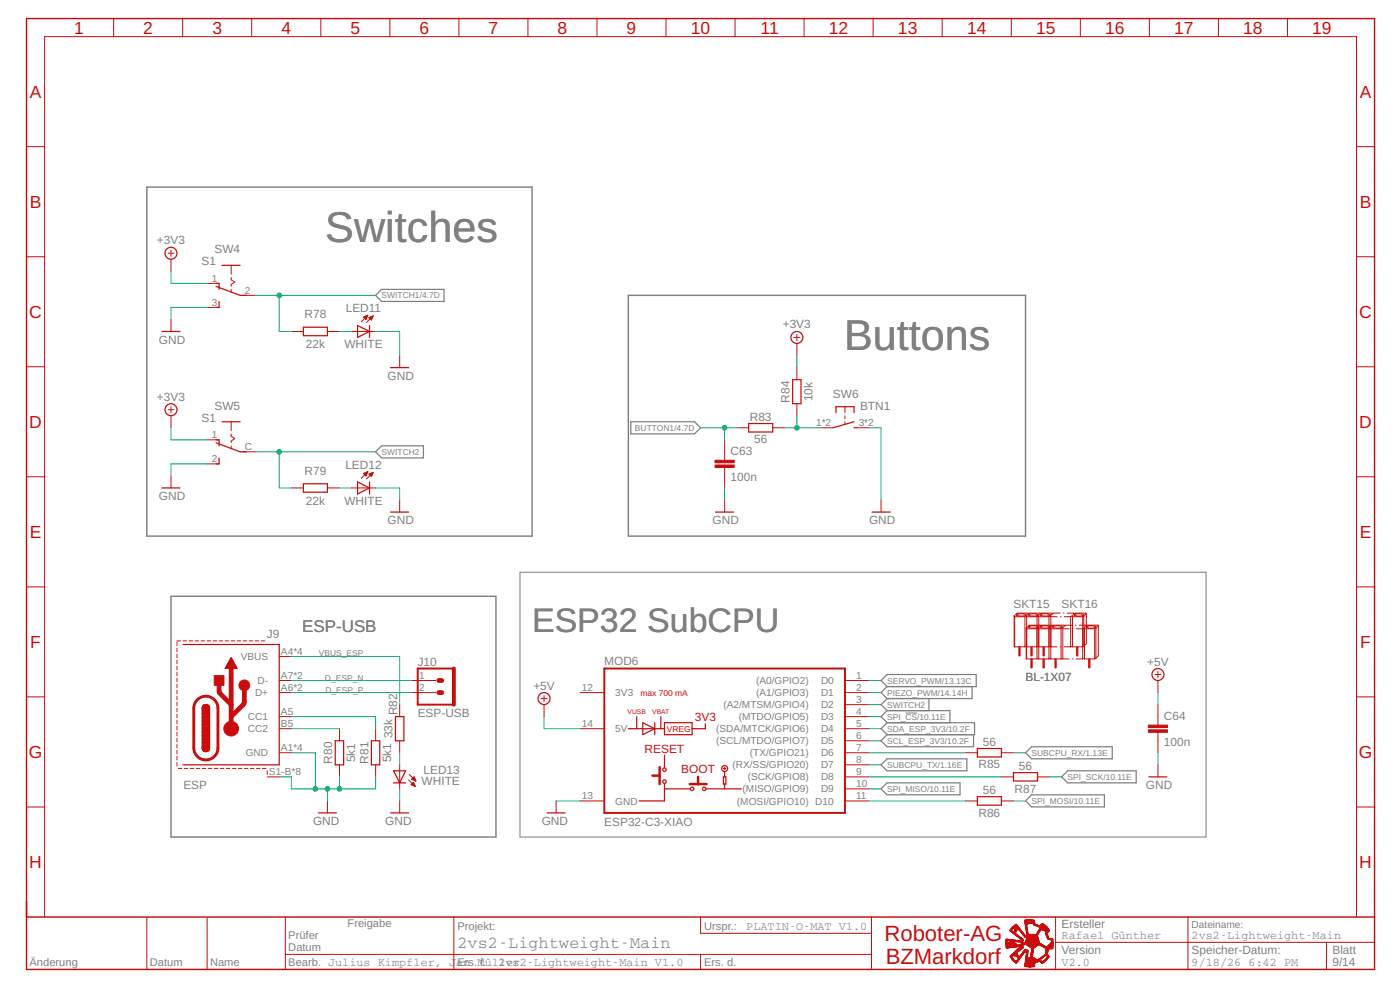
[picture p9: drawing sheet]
<svg xmlns="http://www.w3.org/2000/svg" width="287mm" height="203mm" viewBox="0 0 287 203" stroke-linecap="round" stroke-linejoin="round" font-family="sans-serif">
<defs><g id="words">
<g font-size="8.8" fill="#808080">
<text x="66.7" y="49.6">Switches</text>
<text x="173.1" y="71.8">Buttons</text>
</g>
<text font-size="7" fill="#808080" x="109.1" y="129.7">ESP32 SubCPU</text>
<g font-size="4.5" fill="#c90d0c">
<text x="181.4" y="192.9">Roboter-AG</text>
<text x="181.7" y="197.7">BZMarkdorf</text>
</g>
<g font-size="3.6" fill="#c90d0c">
<text x="15.2" y="6.9">1</text>
<text x="29.4" y="6.9">2</text>
<text x="43.6" y="6.9">3</text>
<text x="57.7" y="6.9">4</text>
<text x="71.9" y="6.9">5</text>
<text x="86" y="6.9">6</text>
<text x="100.2" y="6.9">7</text>
<text x="114.4" y="6.9">8</text>
<text x="128.5" y="6.9">9</text>
<text x="141.7" y="6.9">10</text>
<text x="156" y="6.9">11</text>
<text x="170" y="6.9">12</text>
<text x="184.2" y="6.9">13</text>
<text x="198.4" y="6.9">14</text>
<text x="212.5" y="6.9">15</text>
<text x="226.7" y="6.9">16</text>
<text x="240.8" y="6.9">17</text>
<text x="255" y="6.9">18</text>
<text x="269.2" y="6.9">19</text>
<text x="6.1" y="20.1">A</text>
<text x="278.9" y="20.1">A</text>
<text x="6.1" y="42.6">B</text>
<text x="278.9" y="42.6">B</text>
<text x="6" y="65.2">C</text>
<text x="278.8" y="65.2">C</text>
<text x="6" y="87.8">D</text>
<text x="278.8" y="87.8">D</text>
<text x="6.1" y="110.4">E</text>
<text x="278.9" y="110.4">E</text>
<text x="6.2" y="132.9">F</text>
<text x="279" y="132.9">F</text>
<text x="5.9" y="155.5">G</text>
<text x="278.7" y="155.5">G</text>
<text x="6" y="178.1">H</text>
<text x="278.8" y="178.1">H</text>
</g>
<g font-size="3.5" fill="#808080">
<text x="62" y="129.7">ESP-USB</text>
<text x="93.8" y="194.4">2vs2-Lightweight-Main</text>
</g>
<g font-size="2.4" fill="#808080">
<text x="32.2" y="50.1">+3V3</text>
<text x="44" y="51.9">SW4</text>
<text x="41.3" y="54.4">S1</text>
<text x="62.5" y="65.3">R78</text>
<text x="70.9" y="64">LED11</text>
<text x="32.6" y="70.5">GND</text>
<text x="62.7" y="71.5">22k</text>
<text x="70.7" y="71.5">WHITE</text>
<text x="160.6" y="67.4">+3V3</text>
<text x="79.5" y="77.9">GND</text>
<text x="32.2" y="82.2">+3V3</text>
<text x="162" y="82.6" transform="rotate(-90 162 82.6)">R84</text>
<text x="166.7" y="82.3" transform="rotate(-90 166.7 82.3)">10k</text>
<text x="170.8" y="81.6">SW6</text>
<text x="41.3" y="86.5">S1</text>
<text x="44" y="84">SW5</text>
<text x="153.8" y="86.3">R83</text>
<text x="176.4" y="84">BTN1</text>
<text x="149.9" y="93.4">C63</text>
<text x="154.7" y="91">56</text>
<text x="62.5" y="97.4">R79</text>
<text x="70.8" y="96.1">LED12</text>
<text x="149.9" y="98.6">100n</text>
<text x="32.6" y="102.6">GND</text>
<text x="62.7" y="103.5">22k</text>
<text x="70.7" y="103.5">WHITE</text>
<text x="79.5" y="107.5">GND</text>
<text x="146.2" y="107.5">GND</text>
<text x="178.3" y="107.5">GND</text>
<text x="207.9" y="124.8">SKT15</text>
<text x="217.8" y="124.8">SKT16</text>
<text x="54.7" y="130.9">J9</text>
<text x="85.7" y="136.5">J10</text>
<text x="123.9" y="136.5">MOD6</text>
<text x="235.3" y="136.5">+5V</text>
<text x="109.4" y="141.4">+5V</text>
<text x="210.3" y="139.6">BL-1X07</text>
<text x="81.5" y="146.7" transform="rotate(-90 81.5 146.7)">R82</text>
<text x="85.7" y="147">ESP-USB</text>
<text x="238.7" y="147.7">C64</text>
<text x="80.5" y="151.4" transform="rotate(-90 80.5 151.4)">33k</text>
<text x="201.6" y="152.9">56</text>
<text x="238.7" y="152.9">100n</text>
<text x="37.6" y="161.8">ESP</text>
<text x="68.1" y="156.6" transform="rotate(-90 68.1 156.6)">R80</text>
<text x="72.8" y="156.3" transform="rotate(-90 72.8 156.3)">5k1</text>
<text x="75.6" y="156.6" transform="rotate(-90 75.6 156.6)">R81</text>
<text x="80.3" y="156.3" transform="rotate(-90 80.3 156.3)">5k1</text>
<text x="86.5" y="160.9">WHITE</text>
<text x="86.9" y="158.8">LED13</text>
<text x="200.7" y="157.6">R85</text>
<text x="209" y="157.9">56</text>
<text x="235" y="161.8">GND</text>
<text x="200.7" y="167.5">R86</text>
<text x="201.6" y="162.8">56</text>
<text x="208.1" y="162.5">R87</text>
<text x="64.2" y="169.2">GND</text>
<text x="79" y="169.2">GND</text>
<text x="111.1" y="169.2">GND</text>
<text x="123.9" y="169.5">ESP32-C3-XIAO</text>
<text x="153.1" y="190.8">PLATIN-O-MAT V1.0</text>
<text x="217.8" y="190.3">Ersteller</text>
<text x="217.8" y="195.7">Version</text>
<text x="217.8" y="192.7">Rafael Günther</text>
<text x="244.4" y="195.7">Speicher-Datum:</text>
<text x="244.4" y="192.7">2vs2-Lightweight-Main</text>
<text x="273.3" y="195.7">Blatt</text>
<text x="102.2" y="198.2">2vs2-Lightweight-Main V1.0</text>
<text x="217.8" y="198.2">V2.0</text>
<text x="244.4" y="198.2">9/18/26 6:42 PM</text>
<text x="273.3" y="198.2">9/14</text>
</g>
<g font-size="2.4" fill="#c90d0c">
<text x="142.5" y="148">3V3</text>
<text x="132.2" y="154.4">RESET</text>
<text x="139.7" y="158.6">BOOT</text>
</g>
<g font-size="2.3" fill="#808080">
<text x="71.3" y="190.2">Freigabe</text>
<text x="93.8" y="190.8">Projekt:</text>
<text x="144.4" y="190.8">Urspr.:</text>
<text x="59.1" y="195.1">Datum</text>
<text x="59.1" y="192.7">Prüfer</text>
<text x="6.1" y="198.2">Änderung</text>
<text x="30.7" y="198.2">Datum</text>
<text x="43.1" y="198.2">Name</text>
<text x="59.1" y="198.1">Bearb. Julius Kimpfler, Jan Müller</text>
<text x="93.8" y="198.2">Ers. f.</text>
<text x="144.4" y="198.2">Ers. d.</text>
</g>
<g font-size="2.1" fill="#808080">
<text x="43.4" y="57.8">1</text>
<text x="43.4" y="62.7">3</text>
<text x="50.2" y="60.2">2</text>
<text x="43.4" y="89.9">1</text>
<text x="167.4" y="87.4">1*2</text>
<text x="176.1" y="87.4">3*2</text>
<text x="43.4" y="94.8">2</text>
<text x="50.2" y="92.3">C</text>
<text x="49.4" y="135.4">VBUS</text>
<text x="57.6" y="134.3">A4*4</text>
<text x="52.3" y="142.8">D+</text>
<text x="52.8" y="140.3">D-</text>
<text x="57.6" y="139.2">A7*2</text>
<text x="57.6" y="141.7">A6*2</text>
<text x="85.9" y="139.2">1</text>
<text x="85.9" y="141.7">2</text>
<text x="119.4" y="141.7">12</text>
<text x="126.2" y="142.8">3V3</text>
<text x="155.1" y="140.3">(A0/GPIO2)</text>
<text x="155.1" y="142.8">(A1/GPIO3)</text>
<text x="168.4" y="140.3">D0</text>
<text x="168.4" y="142.8">D1</text>
<text x="175.6" y="139.2">1</text>
<text x="175.6" y="141.7">2</text>
<text x="50.9" y="147.7">CC1</text>
<text x="57.6" y="146.6">A5</text>
<text x="57.6" y="149.1">B5</text>
<text x="119.4" y="149.1">14</text>
<text x="148.4" y="145.3">(A2/MTSM/GPIO4)</text>
<text x="151.5" y="147.7">(MTDO/GPIO5)</text>
<text x="168.4" y="145.3">D2</text>
<text x="168.4" y="147.7">D3</text>
<text x="175.6" y="144.2">3</text>
<text x="175.6" y="146.6">4</text>
<text x="175.6" y="149.1">5</text>
<text x="50.4" y="155.1">GND</text>
<text x="50.9" y="150.2">CC2</text>
<text x="57.6" y="154">A1*4</text>
<text x="126.2" y="150.2">5V</text>
<text x="146.9" y="150.2">(SDA/MTCK/GPIO6)</text>
<text x="146.9" y="152.7">(SCL/MTDO/GPIO7)</text>
<text x="153.8" y="155.1">(TX/GPIO21)</text>
<text x="168.4" y="150.2">D4</text>
<text x="168.4" y="152.7">D5</text>
<text x="168.4" y="155.1">D6</text>
<text x="175.6" y="151.6">6</text>
<text x="175.6" y="154">7</text>
<text x="55.2" y="159">S1-B*8</text>
<text x="150.2" y="157.6">(RX/SS/GPIO20)</text>
<text x="153.4" y="160.1">(SCK/GPIO8)</text>
<text x="168.4" y="160.1">D8</text>
<text x="168.4" y="157.6">D7</text>
<text x="175.6" y="161.5">10</text>
<text x="175.6" y="159">9</text>
<text x="175.6" y="156.5">8</text>
<text x="119.4" y="163.9">13</text>
<text x="126.2" y="165">GND</text>
<text x="151.2" y="165">(MOSI/GPIO10) D10</text>
<text x="152.3" y="162.5">(MISO/GPIO9)</text>
<text x="168.4" y="162.5">D9</text>
<text x="175.6" y="163.9">11</text>
<text x="244.4" y="190.3">Dateiname:</text>
</g>
<g font-size="1.7" fill="#808080">
<text x="78.3" y="61.2">SWITCH1/4.7D</text>
<text x="130.2" y="88.4">BUTTON1/4.7D</text>
<text x="78.3" y="93.3">SWITCH2</text>
<text x="65.4" y="134.6">VBUS_ESP</text>
<text x="66.7" y="139.6">D_ESP_N</text>
<text x="66.8" y="142.1">D_ESP_P</text>
<text x="182" y="140.2">SERVO_PWM/13.13C</text>
<text x="182" y="142.7">PIEZO_PWM/14.14H</text>
<text x="182" y="147.6">SPI_CS/10.11E</text>
<text x="182" y="145.1">SWITCH2</text>
<text x="182" y="150.1">SDA_ESP_3V3/10.2F</text>
<text x="182" y="152.5">SCL_ESP_3V3/10.2F</text>
<text x="211.6" y="155">SUBCPU_RX/1.13E</text>
<text x="182" y="157.5">SUBCPU_TX/1.16E</text>
<text x="219" y="159.9">SPI_SCK/10.11E</text>
<text x="182" y="162.4">SPI_MISO/10.11E</text>
<text x="211.6" y="164.9">SPI_MOSI/10.11E</text>
</g>
<g font-size="1.7" fill="#c90d0c">
<text x="131.3" y="142.7">max 700 mA</text>
<text x="136.8" y="150.1">VREG</text>
</g>
<g font-size="1.4" fill="#c90d0c">
<text x="128.7" y="146.5">VUSB</text>
<text x="133.8" y="146.5">VBAT</text>
</g>
</g></defs>
<path d="M30.1 38.4h79v71.6h-79zM128.9 60.6h81.5v49.4h-81.5zM35.1 122.3h66.6v49.4h-66.6z" fill="none" stroke="#808080" stroke-width=".3"/>
<path d="M106.7 117.4h140.7v54.3h-140.7zM185.7 146.2h2.4" fill="none" stroke="#808080" stroke-width=".21"/>
<g fill="none" stroke="#808080" stroke-width=".25">
<path d="M77 60.6l1.3-1.2h12.8v2.4h-12.8zM77 92.7l1.3-1.3h8.5v2.5h-8.5zM129.4 86.5h13.1l1.2 1.2-1.2 1.3h-13.1zM180.7 139.6l1.2-1.3h18.3v2.5h-18.3zM180.7 156.9l1.2-1.3h16.4v2.5h-16.4zM181.9 150.7l-1.2 1.2 1.2 1.3h17.8v-2.5M181.9 148.2l-1.2 1.3 1.2 1.2M181.9 148.2h18v2.5h-18M181.9 145.8l-1.2 1.2 1.2 1.2M181.9 145.8h12.9v2.4M181.9 143.3l-1.2 1.2 1.2 1.3M181.9 140.8l-1.2 1.2 1.2 1.3"/>
<path d="M190.5 143.3v2.5M199.4 140.8v2.5h-17.5M210.4 154.4l1.2-1.2h16.5v2.4h-16.5zM219 158.1h14v2.5h-14l-1.2-1.3zM180.7 161.8l1.2-1.2h15v2.4h-15zM211.6 163h14.9v2.5h-14.9l-1.2-1.2z"/>
</g>
<g fill="none" stroke="#c90d0c" stroke-width=".25">
<path d="M44.3 58.7l5 1.9h1.2M44.3 58.1h.6v1.3M45.6 54.4h3.7M33.2 68h3.7M44.9 61.8v1.3h-.6M62.2 67.1h5v1.8h-5zM73.3 66.8l2.5 1.2-2.5 1.2zM75.8 66.8v2.4M80.1 75.4h3.7M162.6 77.9h1.7v4.9h-1.7zM44.3 90.2h.6v1.2M44.3 90.8l5 1.9h1.2"/>
<path d="M44.9 93.9v1.2h-.6M45.6 86.5h3.7M62.2 99.2h5v1.7h-5zM73.3 98.8l2.5 1.3-2.5 1.2zM75.8 98.8v2.5M153.6 86.9h4.9v1.7h-4.9zM171.5 84.6v-1.2h3.7v1.2M175.2 87.7h.6M175.2 86.5l-4.3 1.2M33.2 100.1h3.7M80.1 105h3.7M146.8 105h3.7"/>
<path d="M178.9 105h3.7M37.5 132.2h19.8v24.7h-19.8M68.8 151.9h1.7v5h-1.7zM76.2 151.9h1.7v5h-1.7zM80.7 158.1h2.5l-1.2 2.5zM81.1 147h1.7v4.9h-1.7zM128.9 149.5h7.4M130.6 147v2.5M131.8 148.2l2.5 1.3-2.5 1.2zM134.3 148.2v2.5M135.6 147v2.5M136.3 148.2h5.7v2.5h-5.7z"/>
<path d="M136.3 154.9v2.5M144.7 148.5v1h-2.7M148.4 159.3h.5v1.5h-.5zM148.4 157.6h.5M148.6 157.4v.5M148.6 158.3v1M200.5 153.5h4.9v1.8h-4.9zM207.9 158.5h4.9v1.7h-4.9zM235.6 159.3h3.8M65.3 166.7h3.7M80.1 166.7h3.7M80.7 160.6h2.5"/>
<path d="M112.2 166.7h3.7M136.3 160.8v3.5h-5.2M136.3 161.8h5.2M144.9 161.8h7.2M148.6 160.8v1M200.5 163.4h4.9v1.7h-4.9z"/>
<circle cx="35.1" cy="51.9" r="1.23"/>
<circle cx="163.4" cy="69.2" r="1.23"/>
<circle cx="35.1" cy="84" r="1.23"/>
<circle cx="237.5" cy="138.3" r="1.23"/>
<circle cx="111.6" cy="143.3" r="1.23"/>
<circle cx="136.3" cy="157.9" r=".36"/>
<circle cx="148.6" cy="157.6" r=".61"/>
<circle cx="136.3" cy="160.3" r=".36"/>
<circle cx="142" cy="161.8" r=".36"/>
<circle cx="144.4" cy="161.8" r=".36"/>
</g>
<g fill="none" stroke="#c90d0c" stroke-width=".21">
<path d="M23.3 3.8v3.7M37.5 3.8v3.7M51.6 3.8v3.7M65.8 3.8v3.7M80 3.8v3.7M94.1 3.8v3.7M108.3 3.8v3.7M122.4 3.8v3.7M136.6 3.8v3.7M150.8 3.8v3.7M164.9 3.8v3.7M179.1 3.8v3.7"/>
<path d="M193.3 3.8v3.7M207.4 3.8v3.7M221.6 3.8v3.7M235.8 3.8v3.7M249.9 3.8v3.7M264.1 3.8v3.7M5.4 30.1h3.7M278.2 30.1h3.7M5.4 52.7h3.7M34.5 51.9h1.2M35.1 51.3v1.3M35.1 53.2v2.4"/>
<path d="M42.5 58.1h2.4M47.4 54.4v1.9M47.4 56.9v.5l.8 .5-.8 .5v.3M47.4 59.4v.6M278.2 52.7h3.7M5.4 75.2h3.7M35.1 65.5v2.5M42.5 63.1h2.4M49.9 60.6h2.4M59.8 68h2.4M67.2 68h2.4M72.1 68h4.9"/>
<path d="M74.6 65l.8-.3-.3 .8zM74.6 65.1h.6M74.7 65h.6M74.7 65.2h.5M74.9 65.3h.2M75 64.9h.4M75 65.4h.1M75.2 64.7h.2M75.4 64.7l-1.3 1.3M75.7 65.2l.8-.4-.3 .8zM75.7 65.2h.7M75.8 65.1h.6"/>
<path d="M75.9 65.3h.4M76 65.4h.3M76.1 65h.4M76.1 65.6h.1M76.3 64.9h.2M76.5 64.8l-1.3 1.3M82 72.9v2.5M162.8 69.2h1.3M163.4 68.6v1.2M163.4 70.5v2.4M163.4 75.4v2.5M278.2 75.2h3.7"/>
<path d="M5.4 97.8h3.7M34.5 84h1.2M35.1 83.4v1.2M35.1 85.3v2.4M35.1 97.6v2.5M42.5 95.1h2.4M42.5 90.2h2.4M47.4 86.5v1.8M47.4 89v.5l.8 .5-.8 .5v.3M47.4 91.4v.7M49.9 92.7h2.4M74.6 97.1l.8-.3-.3 .8z"/>
<path d="M74.6 97.1h.7M74.7 97.2h.5M74.8 97.3h.4M74.9 97.5h.2M74.9 97h.4M75 97.6h.1M75.2 96.9h.2M75.4 96.8l-1.3 1.3M75.7 97.2l.8-.3-.3 .8zM75.8 97.3h.5M75.8 97.2h.6M75.9 97.5h.4"/>
<path d="M76 97.6h.2M76 97.1h.5M76.1 97.7h.1M76.3 97h.2M76.5 96.9l-1.3 1.3M148.6 90.2v4.2M148.6 95.9v4.2M151.1 87.7h2.5M158.5 87.7h2.5M163.4 82.8v2.5M168.4 87.7h2.5M173.3 83.4v1.2"/>
<path d="M173.3 85.3v.6M173.3 86.5v.6M175.8 87.7h2.4M278.2 97.8h3.7M59.8 100.1h2.4M67.2 100.1h2.4M72.1 100.1h4.9M82 102.6v2.4M148.6 102.6v2.4M180.7 102.6v2.4M5.4 120.4h3.7M36.3 131.7v.7"/>
<path d="M36.3 132.9v.8M36.3 134.2v.7M36.3 135.4v.7M36.3 136.6v.8M36.3 137.9v.7M36.3 139.1v.7M36.3 131.4h.7M37.5 131.4h.8M38.8 131.4h.7M40 131.4h.7M41.2 131.4h.8M42.5 131.4h.7"/>
<path d="M43.7 131.4h.7M44.9 131.4h.8M46.2 131.4h.7M46.2 137.1h2.4M46.2 137h2.4M46.3 136.9h2.3M46.3 136.9h2.2M46.4 136.8h2.1M46.4 136.7h2.1M46.4 136.7h2M46.5 136.6h1.9M46.5 136.5h1.8"/>
<path d="M46.6 136.4h1.7M46.6 136.4h1.6M46.6 136.3h1.6M46.7 136.2h1.5M46.7 136.1h1.4M46.8 136.1h1.3M46.8 136h1.2M46.9 135.9h1.1M46.9 135.8h1M47 135.7h.9M47 135.6h.8M47.1 135.5h.7"/>
<path d="M47.1 135.4h.6M47.2 135.3h.4M47.2 135.2h.4M47.3 135.2h.3M47.3 135.1h.2M47.3 135h.2M47.4 135h.1M47.4 134.9h.1M47.4 134.9l1.2 2.2h-2.4zM47.4 131.4h.8M48.6 131.4h.8M49.9 131.4h.7"/>
<path d="M51.1 131.4h.8M52.3 131.4h.8M53.6 131.4h.7M57.3 139.6h2.5M57.3 134.6h2.5M84.4 139.6h5M173.3 139.6h4.9M208 126.4v6.1l.1 .2M208 126.4l.1 .1M208.1 132.7h2.1M208.1 126.5h2.1M208.1 126.5v6.2"/>
<path d="M208.6 126a2.21 2.21 0 0 1 1.9 .1 2.19 2.19 0 0 1-2 0zM210.2 132.7l.3-.2 .1 .2h2.1l.2-.2 .2 .2h2.1l.2-.2 .1 .2h1.3M210.2 126.5v6.2M210.5 126.4l-.3 .1M210.5 126.4l.1 .1M210.5 128.8v6.2l.1 .1M210.5 128.8l.1 .2h2.1l.2-.2M210.6 135.1h2.1M210.6 126.5h2.1M210.6 126.5v8.6M211 125.9l-.2-.1h-2.1l-.7 .6M211 125.9l.2-.1h2.1l.1 .1"/>
<path d="M211 125.9l-.5 .5M211 126a2.15 2.15 0 0 1 1.9 .1 2.13 2.13 0 0 1-1.9 0zM211 128.5a2.36 2.36 0 0 1 1.9 .1 1.98 1.98 0 0 1-1.9 0zM212.7 126.5v8.6M212.7 135.1l.2-.1 .2 .1M212.9 126.4l-.2 .1M212.9 126.4l.2 .1M212.9 128.8l.2 .2h2.1l.2-.2M213.1 135.1h2.1M213.1 126.5h2.1M213.1 126.5v8.6M213.4 125.9l.3-.1h2.1l.1 .1"/>
<path d="M213.4 125.9l-.5 .5M213.4 128.4l-.1-.2h-2.1l-.7 .6M213.4 128.4l-.5 .4M213.4 128.4l.3-.2h2.1l.1 .2M213.5 126a2.21 2.21 0 0 1 1.9 .1 2.19 2.19 0 0 1-2 0zM213.5 128.5a2.43 2.43 0 0 1 1.9 .1 2.03 2.03 0 0 1-2 0zM215.2 135.1l.2-.1 .1 .1M215.2 126.5v8.6M215.4 128.8l.1 .2h2.1M215.4 126.4l-.2 .1M215.4 126.4l.1 .1M215.5 135.1h2.1"/>
<path d="M215.5 126.5h1.3M215.5 126.5v8.6M215.9 128.4l.3-.2h2.1l.1 .2M215.9 125.9l-.5 .5M215.9 128.4l-.5 .4M216 128.5a2.36 2.36 0 0 1 1.9 .1 1.98 1.98 0 0 1-2 0zM217.5 125.8h-1.3l-.3 .1M217.5 132.7h.1M217.5 126.5h.1M217.6 135.1l.3-.1 .1 .1M217.6 129v6.1M217.9 128.8l.1 .2"/>
<path d="M217.9 128.8l-.3 .2M218 135.1h1.3M218 129h1.3M218 129v6.1M218.1 125.8h.2M218.3 132.7h1.3M218.3 126.5h1.3M218.4 128.4l-.5 .4M218.9 125.8h1.3l.1 .1M219.6 132.7l.3-.2 .1 .2M219.6 126.5v6.2M219.9 126.4l-.3 .1"/>
<path d="M219.9 126.4l.1 .1M219.9 128.2h-1.3l-.2 .2M220 135.1h.1M220 129h.1M220 126.5h2.1M220 126.5v6.2M220.3 125.9l.3-.1h2.1l.1 .1M220.3 125.9l-.4 .5M220.4 126a2.15 2.15 0 0 1 1.9 .1 2.14 2.14 0 0 1-2 0zM220.6 128.2h.1M220.8 135.1h1.3M221.4 128.2h1.3l.1 .2"/>
<path d="M222.1 126.5v8.6M222.1 135.1l.2-.1 .1 .1M222.3 132.5l-.2 .2h-2.1M222.3 126.4l-.2 .1M222.3 126.4v6.1M222.3 128.8l-.2 .2h-1.3M222.3 128.8l.1 .2M222.4 135.1h2.1M222.4 129h2.1M222.4 129v6.1M222.8 125.9l-.5 .5M222.8 125.9v6.2l-.5 .4"/>
<path d="M222.8 128.4l.3-.2h2.1l.1 .2M222.8 128.4l-.5 .4M222.9 128.5a2.38 2.38 0 0 1 1.9 .1 1.99 1.99 0 0 1-2 0zM224.5 129v6.1M224.8 135l-.3 .1M224.8 128.8l-.3 .2M224.8 128.8v6.2M225.3 128.4l-.5 .4M225.3 128.4v6.1l-.5 .5M236.9 138.3h1.2M237.5 137.7v1.3M237.5 139.6v2.4"/>
<path d="M278.2 120.4h3.7M5.4 142.9h3.7M36.3 140.3v.8M36.3 141.6v.7M36.3 142.8v.7M36.3 144v.8M36.3 145.3v.7M36.3 146.5v.7M36.3 147.7v.8M36.3 149v.7M36.3 150.2v.7M36.3 151.4v.8"/>
<path d="M36.3 152.7v.7M36.3 153.9v.7M36.3 155.1v.8M36.3 156.4v.7M36.6 157.6h.7M37.8 157.6h.7M39 157.6h.8M40.3 157.6h.7M41.5 157.6h.7M42.7 157.6h.8M44 157.6h.7M45.2 157.6h.7"/>
<path d="M46.4 157.6h.8M47.7 157.6h.7M48.9 157.6h.7M50.1 157.6h.8M51.4 157.6h.7M52.6 157.6h.7M53.8 157.6h.8M54.8 159.3h2.5M54.8 158.1v.7M57.3 142h2.5M57.3 147h2.5M57.3 149.5h2.5"/>
<path d="M57.3 154.4h2.5M69.6 149.5v2.4M69.6 156.9v2.4M77 149.5v2.4M77 156.9v2.4M82 144.5v2.5M82 151.9v2.5M82 156.9v4.9M83.8 160l1.4 1.3M83.9 158.8l1.4 1.4M84.4 142h5M84.4 159.8l.5-.5 .4 .9"/>
<path d="M84.4 159.8l.9 .4M84.5 159.8h.7M84.6 159.7h.5M84.7 159.6h.3M84.7 159.9h.5M84.8 159.5h.2M84.9 159.4h.1M111 143.3h1.2M111.6 142.7v1.2M111.6 144.5v2.5M119 142h5M119 149.5h5"/>
<path d="M173.3 142h4.9M173.3 144.5h4.9M173.3 147h4.9M173.3 149.5h4.9M173.3 151.9h4.9M173.3 154.4h4.9M173.3 159.3h4.9M173.3 156.9h4.9M198 154.4h2.5M205.4 154.4h2.5M205.4 159.3h2.5M212.8 159.3h2.5"/>
<path d="M237.5 144.5v4.2M237.5 150.2v4.2M237.5 156.9v2.4M278.2 142.9h3.7M5.4 165.5h3.7M67.2 164.3v2.4M82 164.3v2.4M84.3 160.9l.5-.5 .4 .9zM84.4 160.9h.6M84.4 161h.6M84.5 160.8h.4M84.6 160.6h.3"/>
<path d="M84.7 161.1h.4M84.7 160.5h.1M85 160.1h.2M85 161.2h.2M85.2 160.2h.1M114.1 164.3v2.4M119 164.3h5M173.3 164.3h4.9M173.3 161.8h4.9M198 164.3h2.5M205.4 164.3h2.5M278.2 165.5h3.7"/>
<path d="M9.1 188.1v-180.6h269.1v180.6M30.1 188.2v10.6M42.5 188.2v10.6M58.5 188.1v10.7M58.5 195.7h120.3M93.1 188.1v10.7M143.7 188.1v3.3h35.1M143.7 195.7v3.1M178.8 188.1v10.7M216.5 193.3h65.3M216.5 188.1v10.7M243.7 188.1v10.7"/>
<path d="M272.1 193.3v5.5"/>
</g>
<g fill="#c90d0c" stroke="#c90d0c" stroke-width=".21">
<path d="M146.7 95.4h3.9v.5h-3.9z"/>
<path d="M146.7 94.4h3.9v.5h-3.9z"/>
<path d="M211 198.3l.5 .1z"/>
<path d="M210.5 198.2l1.5 .1z"/>
<path d="M210.2 198.2h2z"/>
<path d="M210.2 198.1h2z"/>
<path d="M210.2 198l.3 .1z"/>
<path d="M210.6 198l1.6 .1z"/>
<path d="M210.2 198h.3z"/>
<path d="M210.6 198h1.6z"/>
<path d="M210.2 197.9l.3 .1z"/>
<path d="M210.6 197.9l1.6 .1z"/>
<path d="M210.2 197.9h.3z"/>
<path d="M210.6 197.9h1.6z"/>
<path d="M210.2 197.8l2 .1z"/>
<path d="M210.2 197.8h2z"/>
<path d="M210.2 197.7l2 .1z"/>
<path d="M210.2 197.7h2z"/>
<path d="M210.2 197.6l2 .1z"/>
<path d="M210.2 197.6h2z"/>
<path d="M210.3 197.5l2 .1z"/>
<path d="M213.7 197.5l.2 .1z"/>
<path d="M208.3 197.5h.2z"/>
<path d="M210.3 197.5h2.1z"/>
<path d="M213.6 197.5h.4z"/>
<path d="M208.3 197.4l.3 .1z"/>
<path d="M210.3 197.4l2.2 .1z"/>
<path d="M213.6 197.4l.4 .1z"/>
<path d="M208.2 197.4h.4z"/>
<path d="M210.3 197.4h2.3z"/>
<path d="M213.5 197.4h.6z"/>
<path d="M208.2 197.3l.4 .1z"/>
<path d="M210.3 197.3l2.4 .1z"/>
<path d="M213.4 197.3l.7 .1z"/>
<path d="M208.1 197.3h.6z"/>
<path d="M210.3 197.3h2.6z"/>
<path d="M213.3 197.3h.9z"/>
<path d="M208 197.2l.7 .1z"/>
<path d="M210.3 197.2l2.7 .1z"/>
<path d="M213.3 197.2l.4 .1z"/>
<path d="M213.8 197.2l.5 .1z"/>
<path d="M207.9 197.2h.9z"/>
<path d="M210.3 197.2h2.8z"/>
<path d="M213.3 197.2h.4z"/>
<path d="M213.9 197.2h.4z"/>
<path d="M207.9 197.1l.4 .1z"/>
<path d="M208.4 197.1l.4 .1z"/>
<path d="M210.3 197.1l3.3 .1z"/>
<path d="M213.9 197.1l.5 .1z"/>
<path d="M207.9 197.1h.4z"/>
<path d="M208.5 197.1h.3z"/>
<path d="M210.3 197.1h3.3z"/>
<path d="M214 197.1h.5z"/>
<path d="M207.8 197l.4 .1z"/>
<path d="M208.5 197l.4 .1z"/>
<path d="M210.3 197l3.2 .1z"/>
<path d="M214.1 197l.4 .1z"/>
<path d="M207.7 197h.5z"/>
<path d="M208.5 197h.4z"/>
<path d="M210.3 197h3.1z"/>
<path d="M214.1 197h.4z"/>
<path d="M207.7 196.9l.4 .1z"/>
<path d="M208.6 196.9l.3 .1z"/>
<path d="M210.3 196.9l3.1 .1z"/>
<path d="M214.2 196.9l.4 .1z"/>
<path d="M207.7 196.9h.3z"/>
<path d="M208.6 196.9h.4z"/>
<path d="M210.3 196.9h3z"/>
<path d="M214.2 196.9h.5z"/>
<path d="M207.6 196.8l.4 .1z"/>
<path d="M208.7 196.8l.3 .1z"/>
<path d="M210.3 196.8l2.4 .1z"/>
<path d="M212.9 196.8l.4 .1z"/>
<path d="M214.3 196.8l.4 .1z"/>
<path d="M207.6 196.8h.3z"/>
<path d="M208.7 196.8h.3z"/>
<path d="M210.4 196.8h2.3z"/>
<path d="M212.9 196.8h.5z"/>
<path d="M214.4 196.8h.4z"/>
<path d="M207.6 196.7l.3 .1z"/>
<path d="M208.7 196.7l.4 .1z"/>
<path d="M210.4 196.7l2.2 .1z"/>
<path d="M213 196.7l.4 .1z"/>
<path d="M214.4 196.7l.4 .1z"/>
<path d="M207.5 196.7h.4z"/>
<path d="M208.8 196.7h.3z"/>
<path d="M210.4 196.7h2.1z"/>
<path d="M213.1 196.7h.4z"/>
<path d="M214.5 196.7h.3z"/>
<path d="M208.8 196.7h.4z"/>
<path d="M210.4 196.7h2z"/>
<path d="M213.1 196.7h.5z"/>
<path d="M214.5 196.7h.4z"/>
<path d="M207.5 196.6h.3z"/>
<path d="M208.8 196.6h.4z"/>
<path d="M210.4 196.6h1.9z"/>
<path d="M213.2 196.6h.4z"/>
<path d="M214.6 196.6h.3z"/>
<path d="M207.4 196.6h.4z"/>
<path d="M208.9 196.6h.3z"/>
<path d="M213.3 196.6h.4z"/>
<path d="M207.4 196.5l.4 .1z"/>
<path d="M208.9 196.5l.4 .1z"/>
<path d="M210.4 196.5l.3 .1z"/>
<path d="M210.8 196.5l1.4 .1z"/>
<path d="M213.4 196.5l.4 .1z"/>
<path d="M214.6 196.5l.4 .1z"/>
<path d="M207.4 196.4l.3 .1z"/>
<path d="M208.9 196.4l.4 .1z"/>
<path d="M210.4 196.4l.3 .1z"/>
<path d="M211 196.4l1.1 .1z"/>
<path d="M213.4 196.4l.4 .1z"/>
<path d="M214.7 196.4l.3 .1z"/>
<path d="M207.4 196.4h.3z"/>
<path d="M208.8 196.4h.5z"/>
<path d="M210.4 196.4h.3z"/>
<path d="M211.1 196.4h.9z"/>
<path d="M213.4 196.4h.5z"/>
<path d="M214.7 196.4h.4z"/>
<path d="M207.3 196.4h.4z"/>
<path d="M208.8 196.4h.6z"/>
<path d="M211.2 196.4h.7z"/>
<path d="M213.6 196.4h.3z"/>
<path d="M214.8 196.4h.3z"/>
<path d="M207.3 196.3l.3 .1z"/>
<path d="M208.7 196.3l.7 .1z"/>
<path d="M210.4 196.3l.3 .1z"/>
<path d="M211.4 196.3l.4 .1z"/>
<path d="M213.6 196.3l.4 .1z"/>
<path d="M214.8 196.3l.3 .1z"/>
<path d="M207.3 196.3h.3z"/>
<path d="M208.7 196.3h.7z"/>
<path d="M210.4 196.3h.3z"/>
<path d="M211.4 196.3h.4z"/>
<path d="M213.7 196.3h.4z"/>
<path d="M214.8 196.3h.3z"/>
<path d="M207.2 196.2l.4 .1z"/>
<path d="M208.6 196.2l.9 .1z"/>
<path d="M210.4 196.2l.3 .1z"/>
<path d="M211.4 196.2l.4 .1z"/>
<path d="M213.7 196.2l.4 .1z"/>
<path d="M214.9 196.2l.3 .1z"/>
<path d="M207.2 196.2h.3z"/>
<path d="M208.5 196.2h.6z"/>
<path d="M209.2 196.2h.3z"/>
<path d="M210.4 196.2h.3z"/>
<path d="M211.4 196.2h.4z"/>
<path d="M213.8 196.2h.4z"/>
<path d="M214.9 196.2h.3z"/>
<path d="M207.2 196.1l.4 .1z"/>
<path d="M208.5 196.1l.6 .1z"/>
<path d="M209.2 196.1l.3 .1z"/>
<path d="M210.5 196.1l.2 .1z"/>
<path d="M211.4 196.1l.4 .1z"/>
<path d="M213.9 196.1l.4 .1z"/>
<path d="M214.8 196.1l.4 .1z"/>
<path d="M207.2 196.1h.4z"/>
<path d="M208.4 196.1h.6z"/>
<path d="M209.2 196.1h.3z"/>
<path d="M210.5 196.1h.3z"/>
<path d="M211.4 196.1h.4z"/>
<path d="M213.9 196.1h.4z"/>
<path d="M214.8 196.1h.3z"/>
<path d="M207.3 196l.5 .1z"/>
<path d="M207.9 196l1 .1z"/>
<path d="M209.3 196l.3 .1z"/>
<path d="M210.5 196l.3 .1z"/>
<path d="M211.4 196l.4 .1z"/>
<path d="M214 196l.4 .1z"/>
<path d="M214.7 196l.4 .1z"/>
<path d="M207.3 196h1.6z"/>
<path d="M209.3 196h.4z"/>
<path d="M210.5 196h.3z"/>
<path d="M211.4 196h.4z"/>
<path d="M214.1 196h.4z"/>
<path d="M214.7 196h.4z"/>
<path d="M207.4 195.9l1.4 .1z"/>
<path d="M209.3 195.9l.4 .1z"/>
<path d="M210.5 195.9l.3 .1z"/>
<path d="M211.4 195.9l.4 .1z"/>
<path d="M214.2 195.9l.3 .1z"/>
<path d="M214.6 195.9l.4 .1z"/>
<path d="M207.4 195.9h1.3z"/>
<path d="M209.4 195.9h.3z"/>
<path d="M210.5 195.9h.3z"/>
<path d="M211.4 195.9h.4z"/>
<path d="M214.2 195.9h.8z"/>
<path d="M207.5 195.8l1.2 .1z"/>
<path d="M209.4 195.8l.3 .1z"/>
<path d="M210.5 195.8l.3 .1z"/>
<path d="M211.5 195.8l.3 .1z"/>
<path d="M214.3 195.8l.6 .1z"/>
<path d="M207.6 195.8h1z"/>
<path d="M209.5 195.8h.3z"/>
<path d="M210.5 195.8h.3z"/>
<path d="M211.5 195.8h.3z"/>
<path d="M214.4 195.8h.5z"/>
<path d="M207.6 195.7l1 .1z"/>
<path d="M209.5 195.7l.3 .1z"/>
<path d="M210.5 195.7l.3 .1z"/>
<path d="M211.5 195.7l.3 .1z"/>
<path d="M214.4 195.7l.4 .1z"/>
<path d="M207.7 195.7h.9z"/>
<path d="M209.5 195.7h.3z"/>
<path d="M210.5 195.7h.3z"/>
<path d="M211.5 195.7h.3z"/>
<path d="M214.4 195.7h.4z"/>
<path d="M207.7 195.6l.9 .1z"/>
<path d="M209.5 195.6l.4 .1z"/>
<path d="M210.5 195.6l.3 .1z"/>
<path d="M211.5 195.6l.3 .1z"/>
<path d="M214.4 195.6l.4 .1z"/>
<path d="M207.8 195.6h.8z"/>
<path d="M209.6 195.6h.4z"/>
<path d="M210.5 195.6h.3z"/>
<path d="M211.5 195.6h.3z"/>
<path d="M214.5 195.6h.3z"/>
<path d="M207.8 195.5l.8 .1z"/>
<path d="M209.6 195.5l.4 .1z"/>
<path d="M210.5 195.5l.3 .1z"/>
<path d="M211.5 195.5l.4 .1z"/>
<path d="M214.5 195.5l.3 .1z"/>
<path d="M207.9 195.5h.7z"/>
<path d="M209.7 195.5h.3z"/>
<path d="M210.5 195.5h.3z"/>
<path d="M211.5 195.5h.4z"/>
<path d="M214.5 195.5h.3z"/>
<path d="M207.9 195.4l.7 .1z"/>
<path d="M209.7 195.4l.3 .1z"/>
<path d="M210.5 195.4l.3 .1z"/>
<path d="M211.5 195.4l.4 .1z"/>
<path d="M214.5 195.4l.3 .1z"/>
<path d="M208 195.4h.6z"/>
<path d="M209.7 195.4h.4z"/>
<path d="M210.6 195.4h.2z"/>
<path d="M211.5 195.4h.4z"/>
<path d="M214.5 195.4h.4z"/>
<path d="M208 195.3l.7 .1z"/>
<path d="M209.8 195.3l.3 .1z"/>
<path d="M210.6 195.3l.2 .1z"/>
<path d="M211.5 195.3l.4 .1z"/>
<path d="M214.5 195.3l.4 .1z"/>
<path d="M208 195.3h.7z"/>
<path d="M209.8 195.3h.5z"/>
<path d="M210.6 195.3h.3z"/>
<path d="M211.5 195.3h.4z"/>
<path d="M214.5 195.3h.4z"/>
<path d="M208.1 195.2l.6 .1z"/>
<path d="M209.8 195.2l.6 .1z"/>
<path d="M210.6 195.2l.3 .1z"/>
<path d="M211.6 195.2l.3 .1z"/>
<path d="M214.5 195.2l.4 .1z"/>
<path d="M208.2 195.2h.6z"/>
<path d="M209.8 195.2h.7z"/>
<path d="M210.6 195.2h.3z"/>
<path d="M211.6 195.2h.3z"/>
<path d="M214.5 195.2h.4z"/>
<path d="M208.2 195.1l.7 .1z"/>
<path d="M209.9 195.1l1 .1z"/>
<path d="M211.6 195.1l.3 .1z"/>
<path d="M214.5 195.1l.4 .1z"/>
<path d="M208.2 195.1h.7z"/>
<path d="M209.9 195.1h1z"/>
<path d="M211.6 195.1h.3z"/>
<path d="M214.5 195.1h.4z"/>
<path d="M208.3 195.1h.7z"/>
<path d="M210 195.1h.9z"/>
<path d="M214.5 195.1h.5z"/>
<path d="M208.3 195l.8 .1z"/>
<path d="M210 195l.9 .1z"/>
<path d="M211.6 195l.3 .1z"/>
<path d="M214.5 195l.5 .1z"/>
<path d="M208.4 194.9l.7 .1z"/>
<path d="M210 194.9l.9 .1z"/>
<path d="M211.6 194.9l.3 .1z"/>
<path d="M214.5 194.9l.5 .1z"/>
<path d="M208.4 194.9h.8z"/>
<path d="M210.1 194.9h.8z"/>
<path d="M211.6 194.9h.4z"/>
<path d="M214.5 194.9h.6z"/>
<path d="M208.5 194.9h.8z"/>
<path d="M210.1 194.9h.6z"/>
<path d="M208.6 194.8h.7z"/>
<path d="M210.1 194.8h.5z"/>
<path d="M211.6 194.8h.4z"/>
<path d="M214.5 194.8h.6z"/>
<path d="M208.6 194.8h.8z"/>
<path d="M210.2 194.8h.3z"/>
<path d="M208.7 194.7l.7 .1z"/>
<path d="M210.2 194.7l.2 .1z"/>
<path d="M211.6 194.7l.4 .1z"/>
<path d="M214.6 194.7l.6 .1z"/>
<path d="M208.7 194.6l.8 .1z"/>
<path d="M211.6 194.6l.4 .1z"/>
<path d="M214.6 194.6l.6 .1z"/>
<path d="M208.8 194.6h.7z"/>
<path d="M211.6 194.6h.4z"/>
<path d="M214.6 194.6h.6z"/>
<path d="M208.8 194.6h.9z"/>
<path d="M214.6 194.6h1.3z"/>
<path d="M208.9 194.5l.8 .1z"/>
<path d="M211.6 194.5l.4 .1z"/>
<path d="M214.6 194.5l1.4 .1z"/>
<path d="M208.9 194.5h.9z"/>
<path d="M211.6 194.5h.4z"/>
<path d="M214.5 194.5h1.5z"/>
<path d="M206.4 194.4l.4 .1z"/>
<path d="M209 194.4l.9 .1z"/>
<path d="M211.5 194.4l.6 .1z"/>
<path d="M214.4 194.4l1.6 .1z"/>
<path d="M206.4 194.4h.7z"/>
<path d="M209.1 194.4h.8z"/>
<path d="M211.5 194.4h.7z"/>
<path d="M214.3 194.4h1.7z"/>
<path d="M206.4 194.3l1.1 .1z"/>
<path d="M209.1 194.3l.9 .1z"/>
<path d="M211.4 194.3l.8 .1z"/>
<path d="M214.2 194.3l1.8 .1z"/>
<path d="M206.4 194.3h1.4z"/>
<path d="M209.2 194.3h.7z"/>
<path d="M211.3 194.3h1z"/>
<path d="M214.1 194.3h1.9z"/>
<path d="M206.4 194.2l1.9 .1z"/>
<path d="M209.3 194.2l.6 .1z"/>
<path d="M211.3 194.2l1.1 .1z"/>
<path d="M214 194.2l2 .1z"/>
<path d="M206.4 194.2h2.2z"/>
<path d="M209.3 194.2h.6z"/>
<path d="M211.2 194.2h1.2z"/>
<path d="M213.9 194.2h.7z"/>
<path d="M214.8 194.2h1.2z"/>
<path d="M206.4 194.1l2.6 .1z"/>
<path d="M209.4 194.1l.4 .1z"/>
<path d="M211.1 194.1l1.4 .1z"/>
<path d="M213.8 194.1l.7 .1z"/>
<path d="M214.8 194.1l1.2 .1z"/>
<path d="M206.4 194.1h3z"/>
<path d="M209.4 194.1h.4z"/>
<path d="M211 194.1h1.6z"/>
<path d="M213.7 194.1h.7z"/>
<path d="M214.9 194.1h1.1z"/>
<path d="M206.3 194l3.5 .1z"/>
<path d="M211 194l1.7 .1z"/>
<path d="M213.6 194l.7 .1z"/>
<path d="M214.9 194l1.1 .1z"/>
<path d="M206.3 194h3.5z"/>
<path d="M210.9 194h1.8z"/>
<path d="M213.6 194h.7z"/>
<path d="M214.9 194h1.1z"/>
<path d="M206.4 193.9l3.3 .1z"/>
<path d="M210.8 193.9l2 .1z"/>
<path d="M213.4 193.9l.8 .1z"/>
<path d="M215 193.9l1 .1z"/>
<path d="M206.4 193.9h3.3z"/>
<path d="M210.7 193.9h2.2z"/>
<path d="M213.4 193.9h.7z"/>
<path d="M215.1 193.9h.9z"/>
<path d="M206.4 193.8l2.3 .1z"/>
<path d="M208.8 193.8l1 .1z"/>
<path d="M210.7 193.8l2.3 .1z"/>
<path d="M213.3 193.8l.7 .1z"/>
<path d="M215.1 193.8l.9 .1z"/>
<path d="M206.4 193.8h2.2z"/>
<path d="M209 193.8h1z"/>
<path d="M210.6 193.8h2.4z"/>
<path d="M213.2 193.8h.7z"/>
<path d="M215.1 193.8h.9z"/>
<path d="M206.4 193.7l2.2 .1z"/>
<path d="M209.1 193.7l1 .1z"/>
<path d="M210.5 193.7l3.3 .1z"/>
<path d="M215.2 193.7l.8 .1z"/>
<path d="M206.3 193.7h2.2z"/>
<path d="M209.2 193.7h1z"/>
<path d="M210.5 193.7h3.2z"/>
<path d="M215.2 193.7h.8z"/>
<path d="M206.3 193.6l.3 .1z"/>
<path d="M206.6 193.6l1.9 .1z"/>
<path d="M209.3 193.6l4.3 .1z"/>
<path d="M215.3 193.6l.7 .1z"/>
<path d="M206.3 193.6h.3z"/>
<path d="M206.7 193.6h1.7z"/>
<path d="M209.4 193.6h4.2z"/>
<path d="M215.3 193.6h.7z"/>
<path d="M206.3 193.5l.3 .1z"/>
<path d="M206.7 193.5l1.7 .1z"/>
<path d="M209.5 193.5l4 .1z"/>
<path d="M215.4 193.5l.6 .1z"/>
<path d="M206.3 193.5h.2z"/>
<path d="M206.8 193.5h1.5z"/>
<path d="M209.7 193.5h3.7z"/>
<path d="M215.4 193.5h.6z"/>
<path d="M206.3 193.4l.3 .1z"/>
<path d="M206.8 193.4l1.4 .1z"/>
<path d="M209.8 193.4l3.5 .1z"/>
<path d="M215.5 193.4l.5 .1z"/>
<path d="M206.3 193.4h.3z"/>
<path d="M206.8 193.4h1.4z"/>
<path d="M209.9 193.4h3.4z"/>
<path d="M215.5 193.4h.5z"/>
<path d="M206.3 193.3l.3 .1z"/>
<path d="M206.9 193.3l1.3 .1z"/>
<path d="M210 193.3l3.2 .1z"/>
<path d="M215.6 193.3l.4 .1z"/>
<path d="M206.3 193.3h.3z"/>
<path d="M206.9 193.3h1.2z"/>
<path d="M210.1 193.3h3.1z"/>
<path d="M215.6 193.3h.4z"/>
<path d="M207 193.3h1z"/>
<path d="M209.6 193.3h.1z"/>
<path d="M210.2 193.3h3z"/>
<path d="M215.7 193.3h.3z"/>
<path d="M206.3 193.2l.3 .1z"/>
<path d="M207 193.2l1 .1z"/>
<path d="M209.2 193.2l.6 .1z"/>
<path d="M210.3 193.2l2.8 .1z"/>
<path d="M215.7 193.2l.3 .1z"/>
<path d="M206.3 193.1l.3 .1z"/>
<path d="M207.1 193.1l.9 .1z"/>
<path d="M208.7 193.1l1 .1z"/>
<path d="M210.3 193.1l2.9 .1z"/>
<path d="M215.7 193.1l.3 .1z"/>
<path d="M206.3 193.1h.3z"/>
<path d="M207.1 193.1h.8z"/>
<path d="M208.4 193.1h1.3z"/>
<path d="M210.3 193.1h2.9z"/>
<path d="M215.7 193.1h.3z"/>
<path d="M207.9 193.1h1.9z"/>
<path d="M210.3 193.1h2.8z"/>
<path d="M206.3 193h.3z"/>
<path d="M207.2 193h2.6z"/>
<path d="M210.4 193h2.7z"/>
<path d="M215.7 193h.3z"/>
<path d="M207.2 193h2.3z"/>
<path d="M209.5 193h.3z"/>
<path d="M206.3 192.9l.3 .1z"/>
<path d="M206.8 192.9l2.3 .1z"/>
<path d="M209.5 192.9l.3 .1z"/>
<path d="M210.4 192.9l2.7 .1z"/>
<path d="M215.7 192.9l.3 .1z"/>
<path d="M206.3 192.9h2.4z"/>
<path d="M209.5 192.9h.4z"/>
<path d="M210.4 192.9h2.7z"/>
<path d="M215.7 192.9h.3z"/>
<path d="M206.3 192.8h2z"/>
<path d="M209.6 192.8h.3z"/>
<path d="M210.4 192.8h2.7z"/>
<path d="M215.7 192.8h.3z"/>
<path d="M206.3 192.8h1.6z"/>
<path d="M209.6 192.8h.4z"/>
<path d="M210.5 192.8h2.6z"/>
<path d="M206.3 192.7l1.2 .1z"/>
<path d="M209.5 192.7l.4 .1z"/>
<path d="M210.5 192.7l2.5 .1z"/>
<path d="M215.4 192.7l.6 .1z"/>
<path d="M206.4 192.7h.7z"/>
<path d="M209.5 192.7h.4z"/>
<path d="M210.5 192.7h2.5z"/>
<path d="M214.9 192.7h1.1z"/>
<path d="M206.4 192.6l.3 .1z"/>
<path d="M209.4 192.6l.4 .1z"/>
<path d="M210.5 192.6l2.5 .1z"/>
<path d="M214.9 192.6l1.1 .1z"/>
<path d="M209.3 192.6h.5z"/>
<path d="M210.5 192.6h2.5z"/>
<path d="M214.9 192.6h1z"/>
<path d="M209.3 192.5l.4 .1z"/>
<path d="M210.6 192.5l2.4 .1z"/>
<path d="M214.9 192.5l1 .1z"/>
<path d="M209.2 192.5h.5z"/>
<path d="M210.6 192.5h2.4z"/>
<path d="M214.9 192.5h1z"/>
<path d="M209.1 192.4l.5 .1z"/>
<path d="M210.6 192.4l2.4 .1z"/>
<path d="M214.8 192.4l.3 .1z"/>
<path d="M209.1 192.4h.4z"/>
<path d="M210.6 192.4h2.4z"/>
<path d="M214.8 192.4h.3z"/>
<path d="M209 192.3l.4 .1z"/>
<path d="M210.6 192.3l2.3 .1z"/>
<path d="M214.8 192.3l.3 .1z"/>
<path d="M208.9 192.3h.5z"/>
<path d="M210.6 192.3h2.3z"/>
<path d="M214.8 192.3h.3z"/>
<path d="M208.9 192.2l.5 .1z"/>
<path d="M210.2 192.2l.3 .1z"/>
<path d="M210.7 192.2l2.2 .1z"/>
<path d="M214.8 192.2l.3 .1z"/>
<path d="M208.8 192.2h.5z"/>
<path d="M210.2 192.2h.4z"/>
<path d="M210.7 192.2h2.2z"/>
<path d="M214.8 192.2h.3z"/>
<path d="M208.7 192.1l.5 .1z"/>
<path d="M210.1 192.1l2.8 .1z"/>
<path d="M214.7 192.1l.4 .1z"/>
<path d="M208.7 192.1h.4z"/>
<path d="M210.1 192.1h2.8z"/>
<path d="M214.7 192.1h.3z"/>
<path d="M208.6 192l.5 .1z"/>
<path d="M210.1 192l2.8 .1z"/>
<path d="M214.7 192l.3 .1z"/>
<path d="M208.6 192h.4z"/>
<path d="M210.1 192h2.7z"/>
<path d="M214.7 192h.2z"/>
<path d="M208.5 191.9l.5 .1z"/>
<path d="M210 191.9l.4 .1z"/>
<path d="M210.4 191.9l2.4 .1z"/>
<path d="M214.7 191.9l.2 .1z"/>
<path d="M208.4 191.9h.5z"/>
<path d="M210 191.9h.3z"/>
<path d="M210.5 191.9h2.3z"/>
<path d="M214.6 191.9h.3z"/>
<path d="M208.4 191.8l.4 .1z"/>
<path d="M209.9 191.8l.4 .1z"/>
<path d="M210.6 191.8l2.2 .1z"/>
<path d="M214.6 191.8l.3 .1z"/>
<path d="M208.3 191.8h.5z"/>
<path d="M209.9 191.8h.3z"/>
<path d="M210.6 191.8h2.2z"/>
<path d="M214.6 191.8h.3z"/>
<path d="M208.3 191.7l.4 .1z"/>
<path d="M209.8 191.7l.4 .1z"/>
<path d="M210.6 191.7l2.2 .1z"/>
<path d="M214.6 191.7l.3 .1z"/>
<path d="M208.2 191.7h.4z"/>
<path d="M209.8 191.7h.4z"/>
<path d="M210.6 191.7h2.3z"/>
<path d="M214.6 191.7h.3z"/>
<path d="M208.1 191.6l.5 .1z"/>
<path d="M209.8 191.6l.3 .1z"/>
<path d="M210.6 191.6l2.3 .1z"/>
<path d="M214.5 191.6l.3 .1z"/>
<path d="M208.1 191.6h.4z"/>
<path d="M209.7 191.6h.4z"/>
<path d="M210.6 191.6h.4z"/>
<path d="M212.6 191.6h.3z"/>
<path d="M214.5 191.6h.3z"/>
<path d="M208 191.6h.4z"/>
<path d="M209.7 191.6h.3z"/>
<path d="M210.6 191.6h.3z"/>
<path d="M212.6 191.6h.4z"/>
<path d="M207.9 191.5h.5z"/>
<path d="M209.7 191.5h.3z"/>
<path d="M210.6 191.5h.3z"/>
<path d="M212.6 191.5h.4z"/>
<path d="M214.5 191.5h.3z"/>
<path d="M207.9 191.5h.4z"/>
<path d="M209.6 191.5h.4z"/>
<path d="M212.7 191.5h.3z"/>
<path d="M214.4 191.5h.4z"/>
<path d="M207.8 191.4l.4 .1z"/>
<path d="M209.5 191.4l.4 .1z"/>
<path d="M210.6 191.4l.3 .1z"/>
<path d="M212.7 191.4l.3 .1z"/>
<path d="M214.4 191.4l.4 .1z"/>
<path d="M207.7 191.3l.6 .1z"/>
<path d="M209.5 191.3l.4 .1z"/>
<path d="M210.6 191.3l.3 .1z"/>
<path d="M212.7 191.3l.4 .1z"/>
<path d="M214.4 191.3l.4 .1z"/>
<path d="M207.7 191.3h.6z"/>
<path d="M209.5 191.3h.3z"/>
<path d="M210.6 191.3h.2z"/>
<path d="M212.7 191.3h.4z"/>
<path d="M214.5 191.3h.3z"/>
<path d="M207.6 191.3h.7z"/>
<path d="M210.5 191.3h.3z"/>
<path d="M212.8 191.3h.3z"/>
<path d="M214.5 191.3h.4z"/>
<path d="M207.5 191.2h.8z"/>
<path d="M209.4 191.2h.4z"/>
<path d="M210.5 191.2h.3z"/>
<path d="M212.8 191.2h.3z"/>
<path d="M214.6 191.2h.3z"/>
<path d="M207.5 191.2h.9z"/>
<path d="M209.4 191.2h.3z"/>
<path d="M212.8 191.2h.4z"/>
<path d="M214.6 191.2h.4z"/>
<path d="M207.4 191.1l.5 .1z"/>
<path d="M208 191.1l.4 .1z"/>
<path d="M209.4 191.1l.3 .1z"/>
<path d="M210.5 191.1l.3 .1z"/>
<path d="M212.9 191.1l.4 .1z"/>
<path d="M214.7 191.1l.4 .1z"/>
<path d="M207.4 191.1h.4z"/>
<path d="M208 191.1h.4z"/>
<path d="M209.3 191.1h.4z"/>
<path d="M210.5 191.1h.3z"/>
<path d="M212.9 191.1h.4z"/>
<path d="M214.7 191.1h.4z"/>
<path d="M207.3 191l.5 .1z"/>
<path d="M208 191l.4 .1z"/>
<path d="M209.3 191l.3 .1z"/>
<path d="M210.5 191l.3 .1z"/>
<path d="M212.9 191l.4 .1z"/>
<path d="M214.6 191l.6 .1z"/>
<path d="M207.2 191h.4z"/>
<path d="M208 191h.5z"/>
<path d="M209.2 191h.4z"/>
<path d="M210.5 191h.3z"/>
<path d="M213 191h.3z"/>
<path d="M214.5 191h.7z"/>
<path d="M207.2 190.9l.4 .1z"/>
<path d="M208.1 190.9l.4 .1z"/>
<path d="M209.2 190.9l.3 .1z"/>
<path d="M210.5 190.9l.3 .1z"/>
<path d="M213 190.9l.3 .1z"/>
<path d="M214.3 190.9l.9 .1z"/>
<path d="M207.1 190.9h.5z"/>
<path d="M208.1 190.9h.4z"/>
<path d="M209.2 190.9h.3z"/>
<path d="M210.5 190.9h.3z"/>
<path d="M213 190.9h.4z"/>
<path d="M214.2 190.9h1z"/>
<path d="M207.1 190.8l.4 .1z"/>
<path d="M208.2 190.8l.3 .1z"/>
<path d="M209.1 190.8l.4 .1z"/>
<path d="M210.5 190.8l.3 .1z"/>
<path d="M213 190.8l.4 .1z"/>
<path d="M214 190.8l1.2 .1z"/>
<path d="M207.1 190.8h.4z"/>
<path d="M208.2 190.8h.4z"/>
<path d="M209.1 190.8h.3z"/>
<path d="M210.5 190.8h.3z"/>
<path d="M213.1 190.8h.4z"/>
<path d="M213.9 190.8h1.3z"/>
<path d="M207.2 190.7l.3 .1z"/>
<path d="M208.2 190.7l.4 .1z"/>
<path d="M209 190.7l.4 .1z"/>
<path d="M210.5 190.7l.2 .1z"/>
<path d="M213.1 190.7l.4 .1z"/>
<path d="M213.8 190.7l1.4 .1z"/>
<path d="M207.2 190.7h.4z"/>
<path d="M208.2 190.7h.6z"/>
<path d="M209 190.7h.4z"/>
<path d="M210.4 190.7h.3z"/>
<path d="M213.1 190.7h.4z"/>
<path d="M213.6 190.7h1.6z"/>
<path d="M207.2 190.6l.4 .1z"/>
<path d="M208.1 190.6l1.2 .1z"/>
<path d="M210.4 190.6l.3 .1z"/>
<path d="M213.1 190.6l2 .1z"/>
<path d="M207.3 190.6h.3z"/>
<path d="M208.1 190.6h1.2z"/>
<path d="M210.4 190.6h.3z"/>
<path d="M213.1 190.6h2z"/>
<path d="M207.3 190.5l.4 .1z"/>
<path d="M208.1 190.5l1.2 .1z"/>
<path d="M210.4 190.5l.3 .1z"/>
<path d="M213.2 190.5l1.9 .1z"/>
<path d="M207.4 190.5h.3z"/>
<path d="M208 190.5h1.2z"/>
<path d="M210.4 190.5h.3z"/>
<path d="M213.3 190.5h1.7z"/>
<path d="M207.4 190.4l.4 .1z"/>
<path d="M208.1 190.4l1.1 .1z"/>
<path d="M210.4 190.4l.3 .1z"/>
<path d="M213.3 190.4l1.7 .1z"/>
<path d="M207.4 190.4h.4z"/>
<path d="M208 190.4h1.1z"/>
<path d="M210.4 190.4h.3z"/>
<path d="M213.3 190.4h1.7z"/>
<path d="M207.5 190.3l.4 .1z"/>
<path d="M208 190.3l1.1 .1z"/>
<path d="M210.4 190.3l.3 .1z"/>
<path d="M213.3 190.3l1.6 .1z"/>
<path d="M207.5 190.3h.4z"/>
<path d="M208 190.3h1.1z"/>
<path d="M210.4 190.3h.3z"/>
<path d="M213.3 190.3h1.6z"/>
<path d="M207.6 190.2l1.4 .1z"/>
<path d="M210.4 190.2l.3 .1z"/>
<path d="M213.3 190.2l1.6 .1z"/>
<path d="M207.6 190.2h1.4z"/>
<path d="M210.4 190.2h.3z"/>
<path d="M213.3 190.2h1.5z"/>
<path d="M207.6 190.1l1.3 .1z"/>
<path d="M210.4 190.1l.2 .1z"/>
<path d="M213.1 190.1l1.7 .1z"/>
<path d="M207.7 190.1h1.2z"/>
<path d="M210.3 190.1h.3z"/>
<path d="M213.1 190.1h1.7z"/>
<path d="M207.8 190l1.1 .1z"/>
<path d="M210.3 190l.3 .1z"/>
<path d="M212.9 190l1.8 .1z"/>
<path d="M207.8 190h1z"/>
<path d="M210.3 190h.3z"/>
<path d="M212.8 190h1.9z"/>
<path d="M207.9 189.9l.9 .1z"/>
<path d="M210.3 189.9l.3 .1z"/>
<path d="M212.7 189.9l1.9 .1z"/>
<path d="M208 189.9h.7z"/>
<path d="M210.3 189.9h.3z"/>
<path d="M212.6 189.9h1.9z"/>
<path d="M208 189.8l.7 .1z"/>
<path d="M210.3 189.8l.3 .1z"/>
<path d="M212.4 189.8l.8 .1z"/>
<path d="M213.2 189.8l1.3 .1z"/>
<path d="M208 189.8h.7z"/>
<path d="M210.3 189.8h.3z"/>
<path d="M212.3 189.8h.7z"/>
<path d="M213.3 189.8h1.1z"/>
<path d="M208.1 189.8h.5z"/>
<path d="M212.2 189.8h.8z"/>
<path d="M213.4 189.8h1z"/>
<path d="M208.2 189.7h.4z"/>
<path d="M210.3 189.7h.3z"/>
<path d="M212.1 189.7h.7z"/>
<path d="M213.4 189.7h.9z"/>
<path d="M208.2 189.7h.3z"/>
<path d="M211.9 189.7h.8z"/>
<path d="M213.5 189.7h.7z"/>
<path d="M208.3 189.6l.2 .1z"/>
<path d="M210.3 189.6l.4 .1z"/>
<path d="M211.9 189.6l.7 .1z"/>
<path d="M213.5 189.6l.7 .1z"/>
<path d="M208.3 189.5l.2 .1z"/>
<path d="M210.3 189.5l.4 .1z"/>
<path d="M211.9 189.5l.6 .1z"/>
<path d="M213.6 189.5l.5 .1z"/>
<path d="M210.3 189.5h.4z"/>
<path d="M211.9 189.5h.4z"/>
<path d="M213.6 189.5h.4z"/>
<path d="M210.2 189.5h.7z"/>
<path d="M211.9 189.5h.3z"/>
<path d="M213.7 189.5h.2z"/>
<path d="M210.2 189.4l1 .1z"/>
<path d="M211.9 189.4l.3 .1z"/>
<path d="M210.2 189.4h1.3z"/>
<path d="M211.9 189.4h.3z"/>
<path d="M210.2 189.3l1.6 .1z"/>
<path d="M211.9 189.3l.3 .1z"/>
<path d="M210.2 189.3h2z"/>
<path d="M210.2 189.2l2 .1z"/>
<path d="M210.2 189.2h.3z"/>
<path d="M210.8 189.2h1.4z"/>
<path d="M210.2 189.1l.3 .1z"/>
<path d="M211 189.1l1.2 .1z"/>
<path d="M210.2 189.1h.3z"/>
<path d="M211.3 189.1h.9z"/>
<path d="M210.2 189l.3 .1z"/>
<path d="M211.5 189l.7 .1z"/>
<path d="M210.2 189h.3z"/>
<path d="M211.8 189h.4z"/>
<path d="M210.1 188.9l.4 .1z"/>
<path d="M211.7 188.9l.5 .1z"/>
<path d="M210.1 188.9h.9z"/>
<path d="M211.4 188.9h.8z"/>
<path d="M210.1 188.8l2.1 .1z"/>
<path d="M210.1 188.8h2.1z"/>
<path d="M210.1 188.7l2 .1z"/>
<path d="M210.3 188.7h1.6z"/>
<path d="M210.9 188.6l.6 .1z"/>
<path d="M235.5 149.7h4v.5h-4z"/>
<path d="M235.5 148.7h4v.5h-4z"/>
<path d="M43.9 138.6h2v2h-2z"/>
<path d="M211.5 132.7h.2v1.8h-.2z"/>
<path d="M209 132.7h.2v1.8h-.2z"/>
<path d="M213.9 132.7h.3v1.8h-.3z"/>
<path d="M220.8 132.7h.3v1.8h-.3z"/>
<path d="M213.9 135.1h.3v1.9h-.3z"/>
<path d="M211.5 135.1h.2v1.9h-.2z"/>
<path d="M216.4 135.1h.2v1.9h-.2z"/>
<path d="M223.3 135.1h.3v1.9h-.3z"/>
</g>
<path d="M5.4 188.1h276.5v-184.3h-276.5v195h276.5v-10.6" fill="none" stroke="#c90d0c" stroke-width=".3"/>
<path d="M93.1 137.1h-7.4v7.4h7.4M124 137.1h49.3v29.6h-49.3z" fill="none" stroke="#c90d0c" stroke-width=".4"/>
<path d="M133.8 159.1h1.5M135.3 157.4v3.4M143.2 159.3v1.5M141.5 160.8h3.4" fill="none" stroke="#c90d0c" stroke-width=".51"/>
<g fill="#c90d0c" stroke="#c90d0c" stroke-width=".21">
<circle cx="47.4" cy="149.5" r="1.5"/>
<circle cx="50.1" cy="140.6" r="1.1"/>
</g>
<path d="M44.9 139.6l.1 2.5 2.4 2.4M47.4 137.1v12.4M50.1 140.6v3.5l-.2 .4-2.5 2.5" fill="none" stroke="#c90d0c" stroke-width=".97"/>
<path d="M40.6 143.4a2.48 2.48 0 0 1 2.7-.4 2.48 2.48 0 0 1 1.4 2.3v8.1a2.48 2.48 0 0 1-2.5 2.5 2.48 2.48 0 0 1-2.4-2.5v-8.1a2.48 2.48 0 0 1 .8-1.9z" fill="none" stroke="#c90d0c" stroke-width=".59"/>
<g fill="none" stroke="#c90d0c" stroke-width=".78">
<path d="M41.7 153.1h1M41.7 152.4h1M41.7 151.6h1M41.7 150.9h1M41.7 150.1h1M41.7 149.4h1M41.7 148.6h1M41.7 147.9h1M41.7 147.2h1M41.7 146.4h1M41.7 145.6h1M41.9 144.9h.7"/>
<path d="M42 153.9l-.3-.4v-8.3a.5 .5 0 0 1 .5-.4 .5 .5 0 0 1 .5 .4v8.3l-.3 .4M42 153.9h.4"/>
</g>
<path d="M93.1 137.1v7.4" fill="none" stroke="#c90d0c" stroke-width=".8"/>
<path d="M90 139.6h.6M90 142h.6" fill="none" stroke="#c90d0c" stroke-width=".99"/>
<g fill="none" stroke="#0dab76" stroke-width=".21">
<path d="M35.1 55.6v2.5h7.4M42.5 63.1h-7.4v2.4M52.3 60.6h24.7M57.3 60.6v7.4h2.5M69.6 68h2.5M77 68h5v4.9M163.4 72.9v2.5M35.1 87.7v2.5h7.4M42.5 95.1h-7.4v2.5M52.3 92.7h24.7M57.3 92.7v7.4h2.5M143.7 87.7h7.4"/>
<path d="M148.6 87.7v2.5M161 87.7h7.4M163.4 85.3v2.4M178.2 87.7h2.5v14.9M69.6 100.1h2.5M77 100.1h5v2.5M148.6 100.1v2.5M59.8 134.6h22.2v9.9M59.8 139.6h24.6M178.2 139.6h2.5M57.3 159.3h2.5v2.5h17.2v-2.5M59.8 147h17.2v2.5"/>
<path d="M59.8 154.4h4.9v7.4M59.8 149.5h9.8M59.8 142h24.6M69.6 159.3v2.5M82 154.4v2.5M111.6 147v2.5h7.4M178.2 154.4h19.8M178.2 159.3h27.2M178.2 149.5h2.5M178.2 156.9h2.5M178.2 151.9h2.5M178.2 147h2.5"/>
<path d="M178.2 142h2.5M178.2 144.5h2.5M207.9 154.4h2.5M215.3 159.3h2.5M237.5 142v2.5M237.5 154.4v2.5M67.2 161.8v2.5M82 161.8v2.5M114.1 164.3h4.9M178.2 164.3h19.8M178.2 161.8h2.5M207.9 164.3h2.5"/>
</g>
<g fill="#0dab76" stroke="#0dab76" stroke-width=".21">
<circle cx="67.2" cy="161.8" r=".49"/>
<circle cx="69.6" cy="161.8" r=".49"/>
<circle cx="64.7" cy="161.8" r=".49"/>
<circle cx="148.6" cy="87.7" r=".49"/>
<circle cx="163.4" cy="87.7" r=".49"/>
<circle cx="57.3" cy="92.7" r=".49"/>
<circle cx="57.3" cy="60.6" r=".49"/>
</g>
<use href="#words"/>
</svg>
